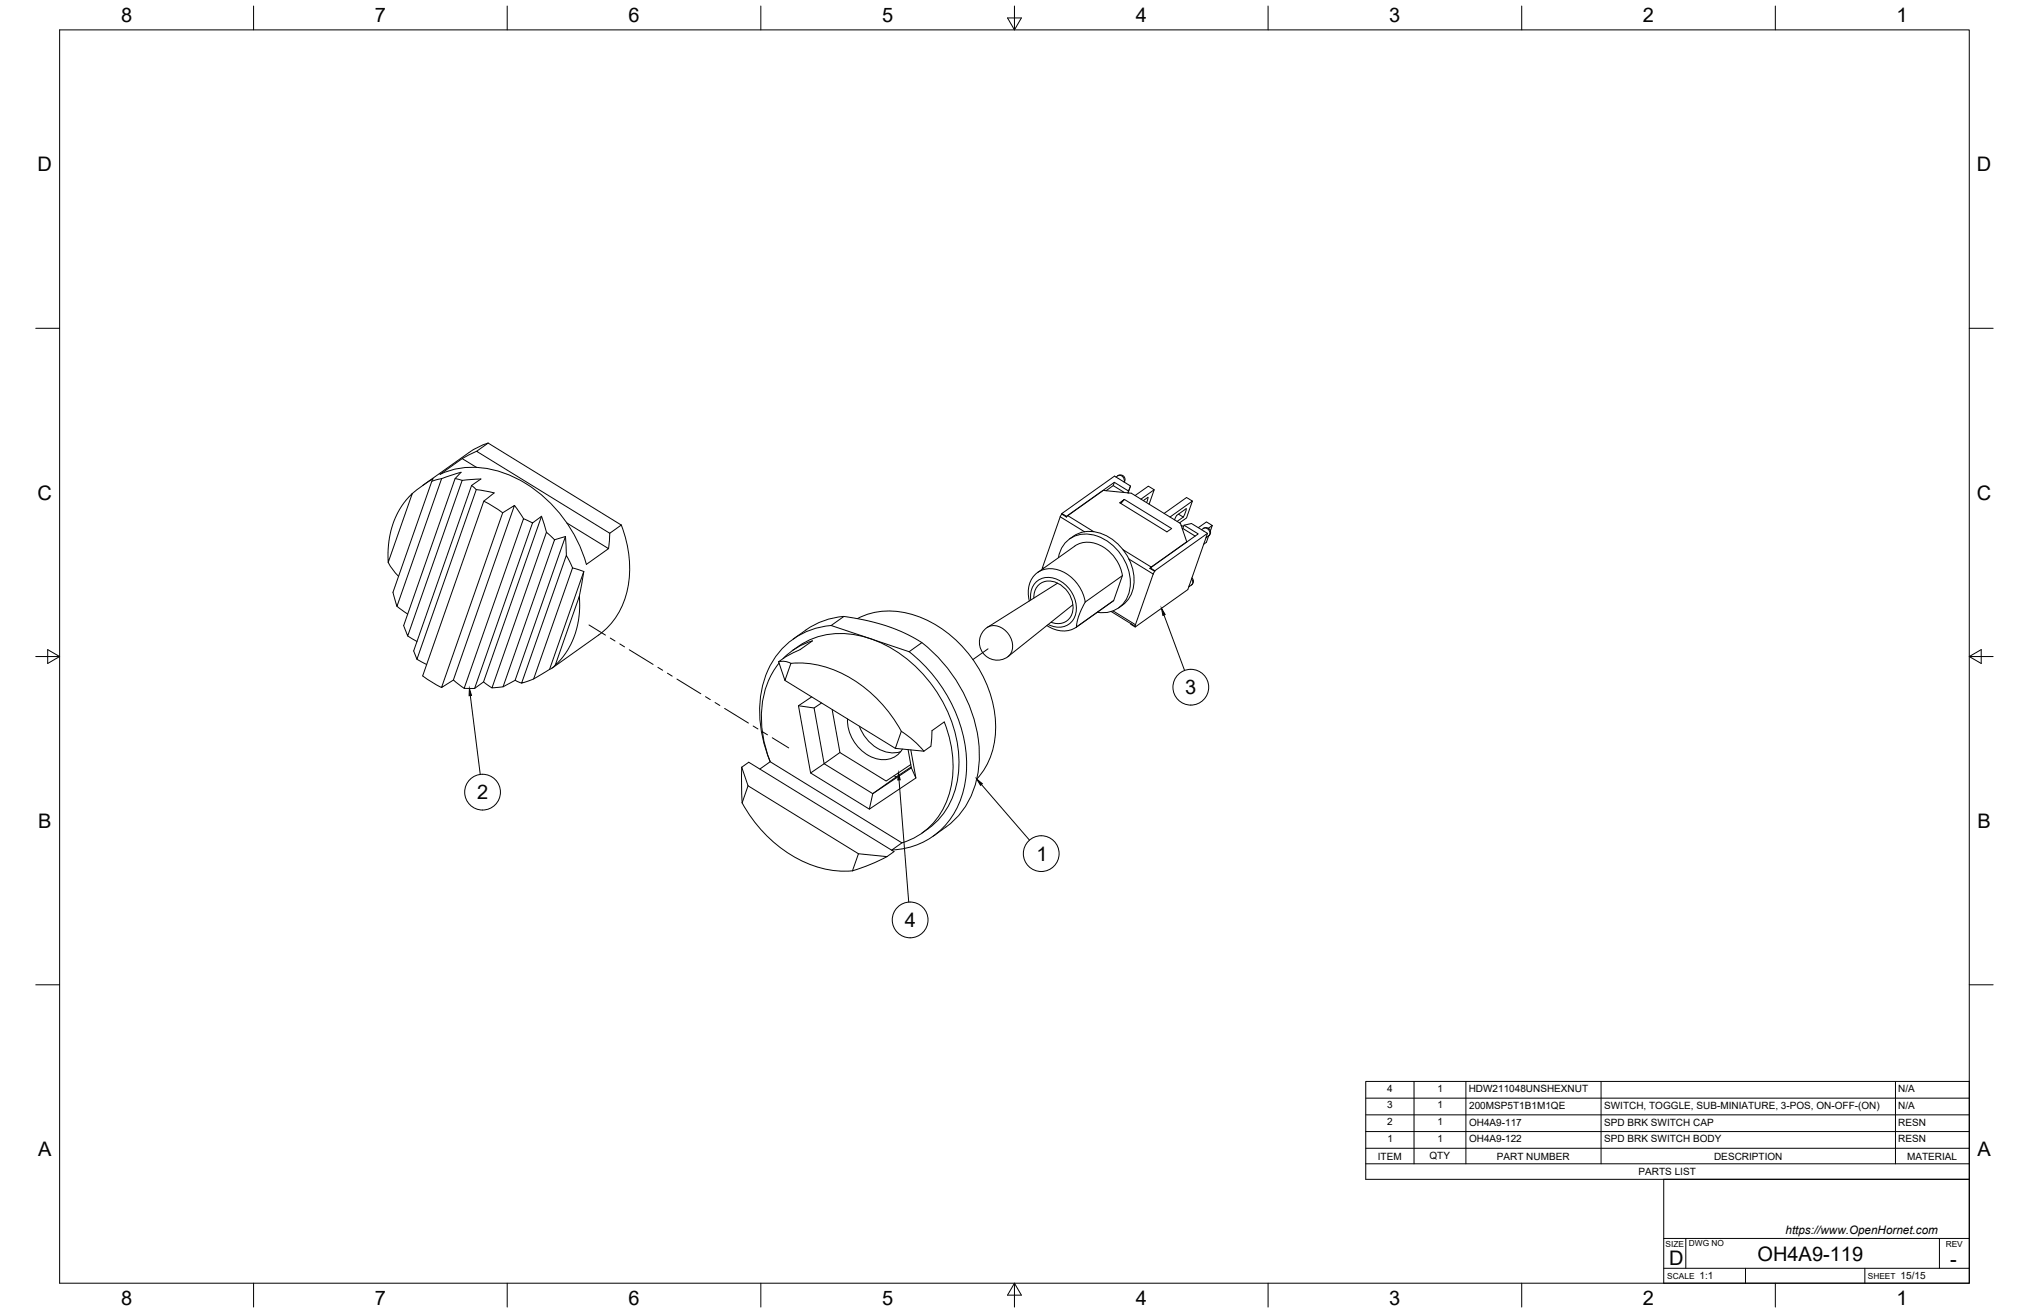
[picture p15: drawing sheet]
<svg xmlns="http://www.w3.org/2000/svg" width="864mm" height="559mm" viewBox="0 0 864 559" stroke-linecap="round" stroke-linejoin="round" font-family="sans-serif">
<defs><g id="words">
<g font-size="8.5">
<text x="51.6" y="9.4">8</text>
<text x="159.5" y="9.4">7</text>
<text x="267.5" y="9.4">6</text>
<text x="375.4" y="9.3">5</text>
<text x="483.4" y="9.4">4</text>
<text x="591.3" y="9.4">3</text>
<text x="699.3" y="9.4">2</text>
<text x="807.2" y="9.4">1</text>
<text x="16" y="72.9">D</text>
<text x="841.4" y="72.9">D</text>
<text x="16" y="212.6">C</text>
<text x="841.4" y="212.6">C</text>
<text x="504.5" y="295.5">3</text>
<text x="203.1" y="340.2">2</text>
<text x="16.2" y="352.3">B</text>
<text x="841.7" y="352.3">B</text>
<text x="441.1" y="366.4">1</text>
<text x="385.1" y="394.6">4</text>
<text x="16.2" y="492">A</text>
<text x="841.7" y="492">A</text>
<text x="710.4" y="538.4">D</text>
<text x="748.1" y="536.7">OH4A9-119</text>
<text x="830.1" y="538.8">-</text>
<text x="51.6" y="555.5">8</text>
<text x="159.5" y="555.5">7</text>
<text x="267.5" y="555.5">6</text>
<text x="375.4" y="555.4">5</text>
<text x="483.4" y="555.5">4</text>
<text x="591.3" y="555.5">3</text>
<text x="699.3" y="555.5">2</text>
<text x="807.2" y="555.5">1</text>
</g>
<text font-size="5" x="760" y="525.2">https://www.OpenHornet.com</text>
<g font-size="4.3">
<text x="590.5" y="464.6">4</text>
<text x="611.9" y="464.6">1</text>
<text x="625.1" y="464.9">HDW211048UNSHEXNUT</text>
<text x="808" y="464.9">N/A</text>
<text x="590.4" y="471.7">3</text>
<text x="611.9" y="471.7">1</text>
<text x="625.3" y="472">200MSP5T1B1M1QE</text>
<text x="682.8" y="472">SWITCH, TOGGLE, SUB-MINIATURE, 3-POS, ON-OFF-(ON)</text>
<text x="808" y="472">N/A</text>
<text x="590.4" y="478.8">2</text>
<text x="611.9" y="478.8">1</text>
<text x="625.3" y="479.1">OH4A9-117</text>
<text x="682.8" y="479.1">SPD BRK SWITCH CAP</text>
<text x="808" y="479.1">RESN</text>
<text x="590.5" y="485.9">1</text>
<text x="611.9" y="485.9">1</text>
<text x="625.3" y="486.2">OH4A9-122</text>
<text x="682.8" y="486.2">SPD BRK SWITCH BODY</text>
<text x="808" y="486.2">RESN</text>
<text x="586.5" y="493.5">ITEM</text>
<text x="608.4" y="493.4">QTY</text>
<text x="637.1" y="493.5">PART NUMBER</text>
<text x="729.6" y="493.5">DESCRIPTION</text>
<text x="811.7" y="493.5">MATERIAL</text>
<text x="697.4" y="500.1">PARTS LIST</text>
<text x="723.4" y="544.5">1:1</text>
<text x="809" y="544.5">15/15</text>
</g>
<g font-size="3.5">
<text x="708.9" y="530.9">SIZE</text>
<text x="718.9" y="530.5">DWG NO</text>
<text x="828.2" y="530.9">REV</text>
<text x="709.6" y="544.2">SCALE</text>
<text x="795" y="544.2">SHEET</text>
</g>
</g></defs>
<!-- layer: Visible -->
<g fill="none" stroke="#000" stroke-width=".43">
<path d="M202.8 198.9l-6.1-3.7-9.4 6.7a37.6 37.6 0 0 1 34.5 2.7 60 60 0 0 1 27.8 35.6M202.9 192.1l-6.2 3.1M207.8 188.6l-4.9 3.5 56.6 34.8M207.8 188.6l56.6 34.9M207.8 188.6l-3.5 1.3-3.9 2.2-20.5 14.6M174.2 211.3l1.3-1.2-10.3 29.3-.1-3.9 .5-5.4 1.7-7.3 2.9-6.2zM183.8 204.8l4.2-1.1-19 54.4-1.7-6 17-48.4-8.8 6.3M188 203.7l8.3-2.7-2.6 2.7-21.9 62.6 1.7 4.4 23.2-66.3M193.7 203.7l3 .7M196.7 204.5l8-.6-4 2.7-24.6 70.5 1.4 3.5 25.2-72.2M200.7 206.6l2 1.8M202.7 208.4l7.6 1.4"/>
<path d="M205.9 213.3l8.1 4.9M210.3 209.8l-4.4 3.5-26 74.4M214 218.2l5-3.1-26 74.3-5.1 3.2zM219 215.1l3.8 5.6M230.5 219.7l-3.8 2.9-24.7 70.4h-4.5l25.3-72.2 3.9 1.8M230.5 219.7l-24.7 70.5-3.8 2.8M230.5 219.7l2.1 6.8M451.9 218.8l.1-.3 1.9 1.3-.1 .2M451.9 218.8l1.9 1.2M451.9 218.8l-.6 1.1-7.6 22.3M453.8 220l15.8-11.3 11.9 1.2 21 12.9 2.6 7.8M470.8 208.9l3-2.2 4.8 2.9"/>
<path d="M473.8 206.7l.5-1.4 6 3.7M474.3 205.3l-20.4 14.5M475 203a2.05 2.05 0 0 1 2.8-.6 2.05 2.05 0 0 1 .7 2.8M478.6 212.6l20.1 12.3-2 1.5-20.1-12.4 2-1.4-1.5 1.7M480.2 209.7l-.1 .1M480.4 209.8l-.2-.1 1-2.9-6.8-4.2-22.4 15.9M481.2 206.8l-1.1 3M483.1 210.9l5.7-4 2.5 1.5-5.7 4M486.6 213.1l2-1.4-.6 2.2M491.3 208.4l-2.2 6.2M495.5 218.5l9.5-6.8 2.5 1.6-9.5 6.7M501.6 218.8l2 1.3"/>
<path d="M504.9 216.5l-4.1 2.9-.9 1.8M504.9 216.5l-.3 1.5-1 2.1M507.5 213.3l-2.5 7.1-3 2.1M165.2 239.3l1.7 2.8 2.7 3.2M240.7 228.3l-4.7 1.4-21.9 62.6-4.7 .5 23.2-66.3 3.4 3.2M240.7 228.3l-21.5 61.2-5.1 2.8M240.7 228.3l.4 8.1M241.3 222.6l17.7 10.9-9.4 6.7M259.5 226.9l-.5 6.6M264.4 223.5l-4.9 3.4M264.4 223.4a44.1 44.1 0 0 1-1.4 37.9l-3.6 4.9-3 2.8-21.4 15.3M450.5 237.3a11.8 11.8 0 0 1 16.5-9.2 21.3 21.3 0 0 1 13.4 24.6 11.4 11.4 0 0 1-13.4 7.9"/>
<path d="M455.3 229.4a13.6 13.6 0 0 1 16.9-.6 21.3 21.3 0 0 1 9.9 22.4l-1.7 3.6-2.7 2.8M502.7 223.5l1 .6M503.2 225l5.5 3.2M503.4 224.9l.6-1.4 3.1-.7 6.8 4.2-8.3 23.9-22.4 15.9M503.6 220.1l-2.6 1.8M504 223.5l6 3.7-20.4 14.5M505.1 230.7l-15.1 10.6-.5 .7M510 224.6l3.5-2.5 2.5 1.5-1.7 1.2M511.4 225.4a2.04 2.04 0 0 1 3.1-.4 2.04 2.04 0 0 1-.1 3.1l-1.1 .8M513.9 227l-22.3 15.9M514.4 228.1l-.9 2.7-1.2 .8M516 223.6l-.8 2.4"/>
<path d="M169 258l4.5 3.4M243.7 241.7l-2.7-5.3-19 54.3 5.1-1.8 16.6-47.2 4.8 1.5M246.6 253.8l-.1 7.6-.6 4.1-1.1 4.4-1.9 4.4-1.7 3-2.2 3.1-2.7 2.7zM248.5 243.2l-14.6 41.7-6.8 4M248.5 243.2l-1.9 10.6M438.1 255.7a10.5 10.5 0 0 1 6-13.3 14.7 14.7 0 0 1 16.3 9.1l1.5 4.7M438.7 255.4a7.9 7.9 0 0 1 3.4-8.6 7.9 7.9 0 0 1 9.1 .4 13 13 0 0 1 6.1 15.7 7.8 7.8 0 0 1-11.2 2.9M440 254.5a6.7 6.7 0 0 1 3.3-6.5 6.7 6.7 0 0 1 7.3 .4 11 11 0 0 1 5.2 13.9 6.5 6.5 0 0 1-8.5 2.5M441.6 243.7l15.8-11.3a12 12 0 0 1 15.2 2.8 17.9 17.9 0 0 1 5.1 9.8M450.2 248.2l-29.9 18.8M456.7 257.4l-27.6 22M461.9 256.2l-2.8 6.1-.9 4.6"/>
<path d="M473.9 255.7l-15.8 11.2M474 255.6h.1M477.7 257.6l-1.6 1.1M477.7 245l-3.7 10.6-15.8 11.3M477.7 245l-15.8 11.2M489.5 242l.1-.3 2 1.2-.1 .2M489.5 242l2 1.1M491.5 243.1l-.7 1.2-7.5 22.3M507.3 245.9a1.96 1.96 0 0 1-.2 3.1l-1.1 .8M173.5 270.7l4 2.3M339.8 275.1l-2.6 1.8M339.8 275.1a34.7 34.7 0 0 1 34.5-1.8 58.3 58.3 0 0 1 33.8 53 33.3 33.3 0 0 1-15.7 28.2"/>
<path d="M353.8 266.2l5.4-3.8 6.5 1 7.4 1.7 7.1 2.3 6.5 2.8 5.7 3.3-5.5 3.9zM353.8 266.2a32.5 32.5 0 0 0-29.7 27.9 53.2 53.2 0 0 0 3.7 29.9M359.2 262.3a32.5 32.5 0 0 0-16.2 5.8l-5.4 3.9M364.9 263.3a33 33 0 0 1 31.4 1.5 52.5 52.5 0 0 1 27.4 47.3 31 31 0 0 1-8 19.5M387 277.4a62.2 62.2 0 0 1 24.3 52 33.8 33.8 0 0 1-23.1 30.9l-4.1 1-4.5 .4M392.4 273.5a62.7 62.7 0 0 1 24.4 50.5 35.8 35.8 0 0 1-14.2 28M419.2 267.8a6.6 6.6 0 0 1 10.1 2.1 6.6 6.6 0 0 1-2.4 10.7 7.6 7.6 0 0 1-8.9-3.3 7.6 7.6 0 0 1 1.2-9.5zM445.6 266.2a11.1 11.1 0 0 0 12.6 .7M473 260.3l8.2 5.1M481.2 265.4h.1M481.3 265.4l-.1 .2 2 1.2 .1-.2M481.3 265.4l2 1.2"/>
<path d="M177.5 280.6l4.1 2.2M179.9 287.7l8 4.9M193 289.4l4.6 3.5M205.8 290.2l3.6 2.5M219.3 289.5l2.7 1.2M236.3 283.1l-2.4 1.8M331.4 281.6l2.7 8 2.5-7.3M331.4 281.7a7 7 0 0 1 5.2 .6M331.6 282.2a40 40 0 0 0-5.9 35.3l2.1 6.7M333.3 280.3a28.8 28.8 0 0 1 12.5-7.6l-5.2 3.8-6.2 3-3 2.1M334.1 289.6l47 28.9M336.6 282.3a47.4 47.4 0 0 1 37.8 16.2l5 6 4.2 6.7"/>
<path d="M345.5 296.6l-5.6 3.8 5.1 28.6 25 15.4 19.8-13.3-2.1-11.9M349.7 299.2l-3.2 2.1 4.3 23.7 6.7-4.7M339.9 300.4l6.6 .9M354.2 301.9l3.3 18.4 19.7 12.1 10.4-7M360.7 305.9a17.1 17.1 0 0 0 15.5 17.4 9 9 0 0 0 7.9-4.5M365.8 309.1a16.3 16.3 0 0 0 15.6 11.2l1.9-.4M383.6 311.2l-2.5 7.3M383.6 311.2l4.9 3.7 4.7 4.8M386.5 319l1.4 7.8-16.4 11-1.5 6.6M396.2 317.6l-3 2.1-12.1-1.2M396.7 311l-.5 6.6M401.9 307.3l-5.2 3.7"/>
<path d="M401.9 307.3a44 44 0 0 1-1.5 38.7 28.8 28.8 0 0 1-16.5 12.7M315.7 326.5l2.7 7.9M315.7 326.5l3-2.1 61.8 38-3 2.2M315.7 326.5l.2 15.2 2.5-7.3M318.4 334.4l47 28.9M327.8 324.2l-4.4 3.1M327.8 324.2l56.1 34.5M345 329l5.8-4 20.7 12.8 10-7.1M387.8 326.4l-6.3 4.3-.9-.6M387.9 326.8l1.9 4.3M315.9 341.7a54.9 54.9 0 0 0 38.1 28.7l4.5 .4 4.4-.2M383.9 358.7l-4.4 3.1"/>
<path d="M402.6 352l-5.4 3.9M377.5 364.6l-12.1-1.3-2.6 7.3M377.5 364.6l-7 3.3-7.6 2.7"/>
</g>
<!-- layer: Visible Narrow -->
<path d="M451.3 219.9l10.3 6.4M454.5 219.5l11.1 6.8M475.8 202.5a2.09 2.09 0 0 1 2.1 .5 2.09 2.09 0 0 1 .6 2.1M477.9 233.9l12.1 7.4M480.5 237.9l10.3 6.4M512.2 224.9a2.02 2.02 0 0 1 2.3 .7 2.02 2.02 0 0 1-.1 2.5M443.7 241.5l.5 .3M473.7 260l9.6 5.9M507.2 246.4a1.81 1.81 0 0 1-.1 2.6" fill="none" stroke="#000" stroke-width=".43"/>
<!-- layer: Tweak Trail -->
<g fill="none" stroke="#000" stroke-width=".43">
<path d="M250.7 266l7 4.3M259.7 271.5l2.1 1.3M263.8 274l2 1.3M267.8 276.5l10.2 6.3M420.5 276.1l-6.4 4.6M280 284l2 1.3M284.1 286.5l2 1.3M288.1 289l10.2 6.3M300.3 296.5l2 1.3M304.4 299l2 1.2M308.4 301.5l10.2 6.2M320.6 309l2 1.2"/>
<path d="M324.6 311.5l2.1 1.2M328.7 314l7 4.3"/>
</g>
<!-- layer: Border -->
<g fill="none" stroke="#000" stroke-width=".43">
<path d="M25.4 12.7h812.8v533.4h-812.8zM107.9 2.6v10.1M215.9 2.6v10.1M323.8 2.6v10.1M428.8 7.6h5.9l-2.9 5.1zM431.8 2.6v10.1M539.7 2.6v10.1M647.7 2.6v10.1M755.6 2.6v10.1M15.2 139.7h10.2M838.2 139.7h10.1M15.2 279.4h10.2"/>
<path d="M20.3 276.5l5.1 2.9-5.1 3zM838.2 279.4l5.1-2.9v5.9zM838.2 279.4h10.1M15.2 419.1h10.2M838.2 419.1h10.1M107.9 546.1v10.2M215.9 546.1v10.2M323.8 546.1v10.2M431.8 546.1l2.9 5.1h-5.9zM431.8 546.1v10.2M539.7 546.1v10.2M647.7 546.1v10.2"/>
<path d="M755.6 546.1v10.2"/>
</g>
<!-- layer: Titleblock -->
<path d="M708.1 501.9h130.1v44.2h-130.1zM708.1 539.8h130.1M708.1 527.1h130.1M717.5 527.1v12.7M742.9 539.8v6.3M793.7 539.8v6.3M825.5 527.1v12.7" fill="none" stroke="#000" stroke-width=".43"/>
<!-- layer: Parts Lists -->
<path d="M581.3 460.2h256.9v41.7h-256.9zM581.3 474.5h256.9M581.3 467.4h256.9M601.9 460.2v35.1M623.9 460.2v35.1M681.5 460.2v35.1M806.8 460.2v35.1M581.3 495.3h256.9M581.3 488.7h256.9M581.3 481.6h256.9" fill="none" stroke="#000" stroke-width=".43"/>
<!-- layer: Balloons -->
<g fill="none" stroke="#000" stroke-width=".43">
<path d="M495.4 261.7l8.8 23.6M200.2 296l4.2 33.6M382.7 331.9l4.1 52M417.7 333.9l20.5 23.6"/>
<circle cx="506.8" cy="292.5" r="7.6"/>
<circle cx="205.4" cy="337.1" r="7.6"/>
<circle cx="443.2" cy="363.3" r="7.6"/>
<circle cx="387.4" cy="391.5" r="7.6"/>
</g>
<path d="M494.4 258.9l1.5 2.7-.9 .3zM199.8 293l.9 3-1 .1zM382.4 328.9l.8 3-1.1 .1zM415.7 331.6l2.4 1.9-.8 .7z" fill="#000" stroke="#000" stroke-width=".43"/>
<use href="#words"/>
</svg>
